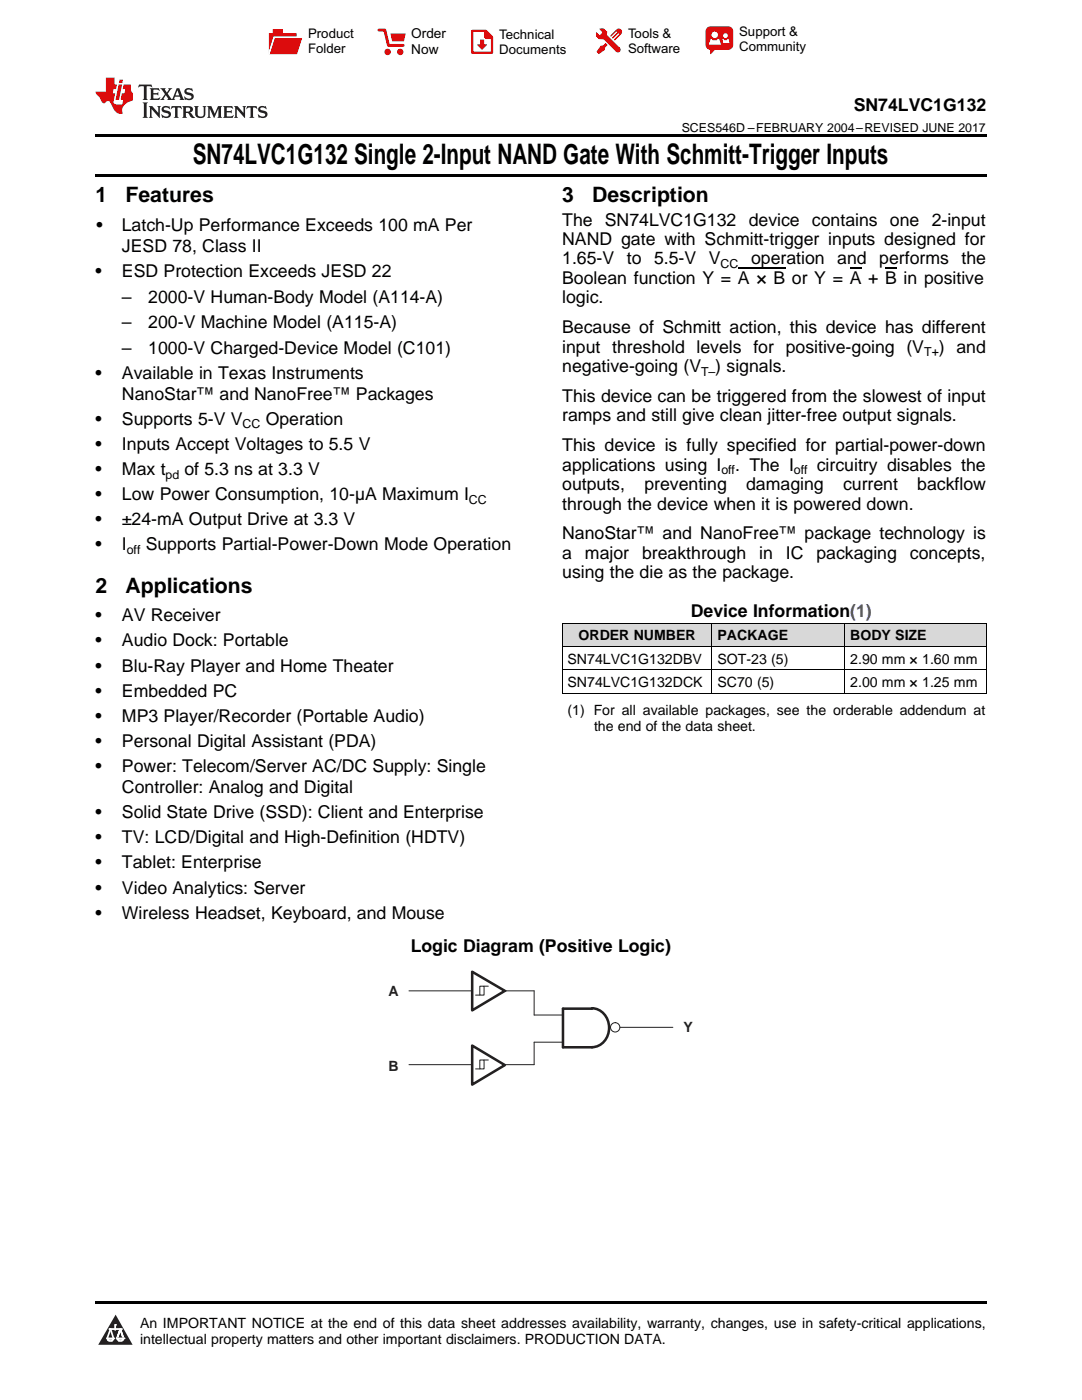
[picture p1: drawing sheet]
<svg xmlns="http://www.w3.org/2000/svg" width="216mm" height="279mm" viewBox="0 0 216 279" stroke-linecap="round" stroke-linejoin="round" font-family="sans-serif">
<defs><g id="words">
<text font-size="5.6" x="38.5" y="32.8">SN74LVC1G132 Single 2-Input NAND Gate With Schmitt-Trigger Inputs</text>
<g font-size="4.2">
<text x="19" y="40.4">1</text>
<text x="25" y="40.4">Features</text>
<text x="112.2" y="40.4">3</text>
<text x="118.2" y="40.4">Description</text>
<text x="19" y="118.3">2</text>
<text x="25" y="118.3">Applications</text>
</g>
<g font-size="3.5">
<text x="170.4" y="22.2">SN74LVC1G132</text>
<text x="19.2" y="46.1">•</text>
<text x="24.3" y="46.1">Latch-Up Performance Exceeds 100 mA Per</text>
<text x="112.2" y="45">The SN74LVC1G132 device contains one 2-input</text>
<text x="24.3" y="50.3">JESD 78, Class II</text>
<text x="112.2" y="48.9">NAND gate with Schmitt-trigger inputs designed for</text>
<text x="112.2" y="52.8">1.65-V</text>
<text x="125.1" y="52.8">to</text>
<text x="130.5" y="52.8">5.5-V</text>
<text x="141.4" y="52.8">V</text>
<text x="149.9" y="52.8">operation</text>
<text x="167.1" y="52.8">and</text>
<text x="175.5" y="52.8">performs</text>
<text x="191.9" y="52.8">the</text>
<text x="19" y="55.3">•</text>
<text x="24.3" y="55.3">ESD Protection Exceeds JESD 22</text>
<text x="112.2" y="56.7">Boolean function Y = A × B or Y = A + B in positive</text>
<text x="24.3" y="60.4">–</text>
<text x="24.3" y="65.5">–</text>
<text x="29.6" y="60.4">2000-V Human-Body Model (A114-A)</text>
<text x="29.6" y="65.5">200-V Machine Model (A115-A)</text>
<text x="112.2" y="60.5">logic.</text>
<text x="24.3" y="70.6">–</text>
<text x="29.6" y="70.6">1000-V Charged-Device Model (C101)</text>
<text x="112.2" y="66.5">Because of Schmitt action, this device has different</text>
<text x="112.2" y="70.4">input threshold levels for positive-going (V</text>
<text x="187.3" y="70.4">) and</text>
<text x="19" y="75.6">•</text>
<text x="24.3" y="75.6">Available in Texas Instruments</text>
<text x="112.2" y="74.3">negative-going (V</text>
<text x="142.7" y="74.3">) signals.</text>
<text x="24.3" y="79.8">NanoStar™ and NanoFree™ Packages</text>
<text x="112.2" y="80.2">This device can be triggered from the slowest of input</text>
<text x="19" y="84.8">•</text>
<text x="19" y="89.8">•</text>
<text x="24.3" y="84.8">Supports 5-V V</text>
<text x="24.3" y="89.8">Inputs Accept Voltages to 5.5 V</text>
<text x="53" y="84.8">Operation</text>
<text x="112.2" y="84.1">ramps and still give clean jitter-free output signals.</text>
<text x="19" y="94.8">•</text>
<text x="24.3" y="94.8">Max t</text>
<text x="36.8" y="94.8">of 5.3 ns at 3.3 V</text>
<text x="112.2" y="90.1">This device is fully specified for partial-power-down</text>
<text x="112.2" y="93.9">applications using I</text>
<text x="146.7" y="93.9">. The I</text>
<text x="163" y="93.9">circuitry disables the</text>
<text x="19" y="99.8">•</text>
<text x="24.3" y="99.8">Low Power Consumption, 10-µA Maximum I</text>
<text x="112.2" y="97.8">outputs,</text>
<text x="112.2" y="101.7">through the device when it is powered down.</text>
<text x="128.6" y="97.8">preventing</text>
<text x="148.9" y="97.8">damaging</text>
<text x="168.2" y="97.8">current</text>
<text x="183" y="97.8">backflow</text>
<text x="19" y="104.8">•</text>
<text x="24.3" y="104.8">±24-mA Output Drive at 3.3 V</text>
<text x="112.2" y="107.7">NanoStar™ and NanoFree™ package technology is</text>
<text x="19" y="109.9">•</text>
<text x="24.3" y="109.9">I</text>
<text x="29.1" y="109.9">Supports Partial-Power-Down Mode Operation</text>
<text x="112.2" y="111.5">a</text>
<text x="116.7" y="111.5">major</text>
<text x="128.1" y="111.5">breakthrough</text>
<text x="151.5" y="111.5">in</text>
<text x="156.8" y="111.5">IC</text>
<text x="162.9" y="111.5">packaging</text>
<text x="181.5" y="111.5">concepts,</text>
<text x="112.2" y="115.4">using the die as the package.</text>
<text x="19" y="124">•</text>
<text x="24.3" y="124">AV Receiver</text>
<text x="137.8" y="123.2">Device Information(1)</text>
<text x="19" y="129">•</text>
<text x="24.3" y="129">Audio Dock: Portable</text>
<text x="19" y="134">•</text>
<text x="24.3" y="134">Blu-Ray Player and Home Theater</text>
<text x="19" y="139">•</text>
<text x="24.3" y="139">Embedded PC</text>
<text x="19" y="144">•</text>
<text x="19" y="149">•</text>
<text x="24.3" y="144">MP3 Player/Recorder (Portable Audio)</text>
<text x="24.3" y="149">Personal Digital Assistant (PDA)</text>
<text x="19" y="154.1">•</text>
<text x="24.3" y="154.1">Power: Telecom/Server AC/DC Supply: Single</text>
<text x="24.3" y="158.3">Controller: Analog and Digital</text>
<text x="19" y="163.3">•</text>
<text x="24.3" y="163.3">Solid State Drive (SSD): Client and Enterprise</text>
<text x="19" y="168.3">•</text>
<text x="19" y="173.3">•</text>
<text x="24.3" y="168.3">TV: LCD/Digital and High-Definition (HDTV)</text>
<text x="24.3" y="173.3">Tablet: Enterprise</text>
<text x="19" y="178.3">•</text>
<text x="24.3" y="178.3">Video Analytics: Server</text>
<text x="19" y="183.3">•</text>
<text x="24.3" y="183.3">Wireless Headset, Keyboard, and Mouse</text>
<text x="82" y="190">Logic Diagram (Positive Logic)</text>
</g>
<g font-size="2.8">
<text x="115.4" y="127.8">ORDER NUMBER</text>
<text x="143.2" y="127.8">PACKAGE</text>
<text x="169.7" y="127.8">BODY SIZE</text>
<text x="113.2" y="132.5">SN74LVC1G132DBV</text>
<text x="113.2" y="137.1">SN74LVC1G132DCK</text>
<text x="143.2" y="132.5">SOT-23 (5)</text>
<text x="143.2" y="137.1">SC70 (5)</text>
<text x="169.7" y="132.5">2.90 mm × 1.60 mm</text>
<text x="169.7" y="137.1">2.00 mm × 1.25 mm</text>
<text x="113.2" y="142.6">(1) For all available packages, see the orderable addendum at</text>
<text x="118.5" y="145.8">the end of the data sheet.</text>
<text x="27.9" y="265">An IMPORTANT NOTICE at the end of this data sheet addresses availability, warranty, changes, use in safety-critical applications,</text>
<text x="27.9" y="268.2">intellectual property matters and other important disclaimers. PRODUCTION DATA.</text>
</g>
<g font-size="2.8" fill="#231f20">
<text x="77.5" y="198.8">A</text>
<text x="136.4" y="206">Y</text>
<text x="77.5" y="213.7">B</text>
</g>
<g font-size="2.7">
<text x="82.1" y="7.7">Order</text>
<text x="82.1" y="10.7">Now</text>
</g>
<g font-size="2.6">
<text x="61.5" y="7.6">Product</text>
<text x="61.5" y="10.6">Folder</text>
<text x="99.6" y="7.8">Technical</text>
<text x="99.6" y="10.8">Documents</text>
<text x="125.3" y="7.6">Tools &amp;</text>
<text x="125.3" y="10.6">Software</text>
<text x="147.5" y="7.2">Support &amp;</text>
<text x="147.5" y="10.2">Community</text>
</g>
<g font-size="2.5">
<text x="136" y="26.3">SCES546D –FEBRUARY 2004–REVISED JUNE 2017</text>
<text x="143.8" y="53.5">CC</text>
<text x="184.4" y="71.1">T+</text>
<text x="139.9" y="75">T–</text>
<text x="48.4" y="85.5">CC</text>
<text x="33" y="95.5">pd</text>
<text x="143.9" y="94.7">off</text>
<text x="158.4" y="94.7">off</text>
<text x="93.6" y="100.5">CC</text>
<text x="25.3" y="110.6">off</text>
</g>
</g></defs>
<g fill="#d8d8d8">
<path d="M112.2 124.4h29.9v4.7h-29.9z"/>
<path d="M142.1 124.4h26.5v4.7h-26.5z"/>
<path d="M168.6 124.4h28.2v4.7h-28.2z"/>
</g>
<path d="M23.1 262.4l3.4 6h-6.9z" fill="#231f20"/>
<path d="M21.4 267.1h1.2l-.3 .5h-.3a.55 .55 0 0 1-.6-.5z" fill-rule="evenodd" fill="#fff"/>
<path d="M21.4 267.1h1.2l-.3 .5h-.3a.55 .55 0 0 1-.6-.5z" fill="none" stroke="#231f20" stroke-width=".34"/>
<path d="M21.4 267.1l1.2 .1-.3 .4h-.5z" fill="none" stroke="#fff" stroke-width=".34"/>
<path d="M23 265.3h.1" fill="none" stroke="#fff" stroke-width=".34"/>
<path d="M23 264.4v.9z" fill="#fff"/>
<path d="M23 264.4v.9z" fill="none" stroke="#fff" stroke-width=".34"/>
<circle cx="23" cy="264.4" r=".17" fill="#fff"/>
<path d="M21.9 265.2h.1" fill="none" stroke="#fff" stroke-width=".34"/>
<path d="M21.9 265.2h2.3z" fill="#fff"/>
<path d="M21.9 265.2h2.3z" fill="none" stroke="#fff" stroke-width=".34"/>
<circle cx="24.2" cy="265.2" r=".17" fill="#fff"/>
<path d="M23.3 267.1h.1" fill="none" stroke="#fff" stroke-width=".34"/>
<path d="M24 265.2l-.7 1.9z" fill="#fff"/>
<path d="M24 265.2l-.7 1.9z" fill="none" stroke="#fff" stroke-width=".34"/>
<path d="M24 265.2l.7 1.9z" fill="#fff"/>
<path d="M24 265.2l.7 1.9z" fill="none" stroke="#fff" stroke-width=".34"/>
<path d="M24.6 267.1h.1" fill="none" stroke="#fff" stroke-width=".34"/>
<circle cx="21.4" cy="267.1" r=".17" fill="#fff"/>
<path d="M22.1 265.2l-.7 1.9z" fill="#fff"/>
<path d="M22.1 265.2l-.7 1.9z" fill="none" stroke="#fff" stroke-width=".34"/>
<path d="M22.1 265.2l.5 1.9z" fill="#fff"/>
<path d="M22.1 265.2l.5 1.9z" fill="none" stroke="#fff" stroke-width=".34"/>
<circle cx="22.6" cy="267.1" r=".17" fill="#fff"/>
<path d="M23.4 267.1h1.3a.65 .65 0 0 1-.7 .5 .65 .65 0 0 1-.6-.5z" fill-rule="evenodd" fill="#fff"/>
<path d="M23.4 267.1h1.3a.65 .65 0 0 1-.7 .5 .65 .65 0 0 1-.6-.5z" fill="none" stroke="#231f20" stroke-width=".34"/>
<path d="M23.4 267.1h1.3l-.4 .5h-.6z" fill="none" stroke="#fff" stroke-width=".34"/>
<path d="M23.3 267.1h.1" fill="none" stroke="#fff" stroke-width=".34"/>
<circle cx="24.7" cy="267.1" r=".17" fill="#fff"/>
<path d="M19 259.7h177.8v.5h-177.8z" fill="#000"/>
<path d="M118.1 201.2a4 4 0 0 1 3.3 2.9 4 4 0 0 1-1.3 4.2 3.1 3.1 0 0 1-2 .7M118.2 201.3h-5.9v7.7h5.9" fill="none" stroke="#231f20" stroke-width=".51"/>
<path d="M81.6 197.7h25M106.6 202.6h5.7M106.6 208h5.7M121.8 205h12.5" fill="none" stroke="#231f20" stroke-width=".2"/>
<path d="M94.2 193.9l6.5 3.8-6.5 3.9z" fill="#fff"/>
<path d="M94.2 193.9l6.5 3.8-6.5 3.9z" fill="none" stroke="#231f20" stroke-width=".51"/>
<circle cx="100.7" cy="197.7" r=".17" fill="#231f20"/>
<path d="M95.7 196.8h.9v1.8h-.9z" fill="#fff"/>
<path d="M94.9 198.6h.8M95.7 196.8h.9v1.8h-.9zM96.6 196.8h.8M81.6 212.5h25" fill="none" stroke="#231f20" stroke-width=".2"/>
<path d="M94.2 208.7l6.5 3.9-6.5 3.9z" fill="#fff"/>
<path d="M94.2 208.7l6.5 3.9-6.5 3.9z" fill="none" stroke="#231f20" stroke-width=".51"/>
<path d="M95.7 211.5h.9v1.8h-.9z" fill="#fff"/>
<path d="M106.6 197.7v4.9M94.9 213.3h.8M95.7 211.5h.9v1.8h-.9zM96.6 211.5h.8M106.6 208v4.5M122.8 205.1h.1" fill="none" stroke="#231f20" stroke-width=".2"/>
<circle cx="122.8" cy="205" r=".93" fill="#fff"/>
<circle cx="122.8" cy="205" r=".93" fill="none" stroke="#231f20" stroke-width=".2"/>
<path d="M112.2 138.3h84.6M112.2 133.7h84.6M112.2 129h84.6M112.2 124.4h84.6M112.2 124.4v14M142 124.4v14M168.5 124.4v14M196.8 124.4v14" fill="none" stroke="#000" stroke-width=".2"/>
<path d="M19 34.8h177.8v.5h-177.8zM19 26.8h177.8v.6h-177.8z" fill="#000"/>
<path d="M27.7 16.9l-.1 .6 .6-.3h.5v.2v2.2l-.2 .4h1l-.2-.4v-2.2v-.2h.5l.6 .3-.2-.6zM29.9 17.6l.2 .4v1.6l-.2 .4h1.9l.1-.6a1.09 1.09 0 0 1-1.3 .1v-.6h.6l.4 .2v-.7l-.2 .2h-.8v-.6l.2-.1a1.01 1.01 0 0 1 1 .3l-.1-.6zM32 17.6l.9 1.2-1 1.2h.9l-.2-.3 .5-.7 .5 .7-.3 .3h1.7l-.2-.3 .1-.4h1l.1 .4-.2 .3h1l-.3-.4-.7-2h-.5l-1 2.2-.8-1.1 .9-1.1h-.9l.2 .2-.4 .7-.4-.7 .2-.2zM35.4 18l.4 1h-.8zM37 17.7a.66 .66 0 0 0-.2 .8 .66 .66 0 0 0 .6 .4l.7 .2 .1 .2a.8 .8 0 0 1-.7 .4 .8 .8 0 0 1-.7-.5l.1 .8 .2-.2a.94 .94 0 0 0 1.1 .1 .94 .94 0 0 0 .4-.9 1.48 1.48 0 0 0-1.3-.6v-.4a1.1 1.1 0 0 1 1.2 .2l-.2-.6-.2 .1-.5-.1zM28.5 20.4l.2 .4v2.3l-.2 .4h1l-.2-.4v-2.3l.2-.4zM29.7 21.2l.2 .4v1.5l-.2 .4h.8l-.3-.4 .1-1.3 1.6 1.8v-2l.2-.4h-.7l.2 .2v1.1l-1.2-1.3zM32.5 21.3a.66 .66 0 0 0-.2 .8 .66 .66 0 0 0 .6 .4l.6 .2 .2 .2a.8 .8 0 0 1-.8 .4 .8 .8 0 0 1-.7-.5l.2 .7 .2-.1a.94 .94 0 0 0 1 .1 .94 .94 0 0 0 .5-1 1.47 1.47 0 0 0-1.3-.6l-.1-.3a1.1 1.1 0 0 1 1.3 .2l-.2-.6-.2 .1-.5-.2zM34.3 21.2l-.2 .6a.64 .64 0 0 1 .8-.3v1.6l-.2 .4h1l-.3-.4 .1-1.6a.66 .66 0 0 1 .8 .3l-.2-.6zM36.3 21.2l.3 .4v1.5l-.3 .4h1l-.2-.2v-.7h.5l.1 .1a.8 .8 0 0 0 1.2 .7l-1-1a.62 .62 0 0 0 .6-.5 .62 .62 0 0 0-.6-.7zM37.1 21.5h.1a.48 .48 0 0 1 .6 0 .48 .48 0 0 1 .1 .6l-.2 .1-.6 .1zM38.7 21.2l.2 .2a2.29 2.29 0 0 0 .4 2 1.05 1.05 0 0 0 1.7-.7v-1.3l.2-.2h-.8l.2 .4v1.1a.61 .61 0 0 1-.6 .6 .61 .61 0 0 1-.6-.6v-1.1l.3-.4zM41.3 21.2l.3 .4v1.5l-.3 .4h.8l-.2-.4v-1.4l.8 1.9 .9-1.9v1.4l-.2 .4h.9l-.2-.4v-1.5l.2-.4h-.8l-.7 1.5-.6-1.5zM44.5 21.2l.2 .4v1.5l-.2 .4h1.9l.2-.6a1.1 1.1 0 0 1-1.4 .2v-.7h.6l.4 .2v-.6l-.2 .1-.8 .1v-.6l.2-.1a1.02 1.02 0 0 1 1.1 .2l-.2-.5zM46.7 21.2l.2 .4v1.5l-.2 .4h.8l-.3-.4 .1-1.3 1.6 1.8v-2l.2-.4h-.7l.2 .2v1.1l-1.2-1.3zM49.3 21.2l-.1 .6a.64 .64 0 0 1 .8-.3v1.6l-.3 .4h1l-.2-.4v-1.6a.66 .66 0 0 1 .8 .3l-.1-.6zM51.7 21.3a.66 .66 0 0 0-.2 .7 .66 .66 0 0 0 .7 .5l.6 .2 .1 .2a.8 .8 0 0 1-.7 .4 .8 .8 0 0 1-.7-.5l.1 .7 .2-.1a.94 .94 0 0 0 1.1 .1 .94 .94 0 0 0 .4-1 1.48 1.48 0 0 0-1.2-.6l-.1-.3a1.1 1.1 0 0 1 1.2 .2l-.2-.6-.1 .1-.6-.2z" fill="#231f20"/>
<path d="M21.1 15.5v2.8h-2v.4l.9 .9a.96 .96 0 0 0 1 1 .59 .59 0 0 1 .5-.4 .59 .59 0 0 1 .5 .3l.4 .8a1.61 1.61 0 0 0 2.1 1.3 1.63 1.63 0 0 1 1.1-2.2l.9-.3v-1.5a1.6 1.6 0 0 1-.4-1.7h-1.4l-.2 .9h.5l-.2 .8h-.5l-.2 1v.3h.5l-.2 .9h-.7a.74 .74 0 0 1-1-.6l.3-1.6h-.5l.2-.8h.5l.1-.9h-.4v-1.4zM23.7 16.9l-.7 3h.8l.6-3zM23.8 15.9l-.1 .7h.7l.2-.7z" fill="#ee1d23"/>
<g fill="#d60000">
<path d="M54.4 5.8h2v.8h2.8v4.2h-5.5v-4.2h.7z" fill-rule="evenodd"/>
<path d="M54.7 7.5h5.6l-1 3.3h-5.6z" fill-rule="evenodd"/>
</g>
<path d="M54.6 7.4h5.8l-.1 .1h-5.5l-1.1 3.3z" fill-rule="evenodd" fill="#fff"/>
<path d="M54.6 7.4h5.8l-.1 .1h-5.5l-1.1 3.3z" fill="none" stroke="#fff" stroke-width=".2"/>
<path d="M75.6 6h1.2l.7 3.1h3" fill="none" stroke="#d60000" stroke-width=".56"/>
<g fill="#d60000">
<path d="M77.9 6.7h3.1l-.4 1.5h-2.3z" fill-rule="evenodd"/>
<circle cx="77.3" cy="10.4" r=".64"/>
<circle cx="79.9" cy="10.4" r=".64"/>
</g>
<path d="M94.2 6.2h2.7l1.3 1.2v3.1h-4z" fill="none" stroke="#d60000" stroke-width=".44"/>
<g fill="#d60000">
<path d="M95.8 7.9h.8v1h.6l-1 1.1-1-1v-.1h.6z" fill-rule="evenodd"/>
<path d="M96.6 6.2h.3l1.3 1.2v.4h-1.3l-.3-.4z" fill-rule="evenodd"/>
<path d="M119.6 5.7h.9l.6 .6 .1 .7 2.5 2.5-.8 .8-2.3-2.3-1.1-.2-.6-.6v-.8l.7 .6 .5-.4v-.2l-.4-.5z" fill-rule="evenodd"/>
<path d="M119.9 9.1h.4l.5-.5 .4 .4-.5 .5v.4l-1.2 .9-.5-.5z" fill-rule="evenodd"/>
<path d="M123 5.9a.67 .67 0 0 1 .9 0 .67 .67 0 0 1 0 .9z" fill-rule="evenodd"/>
<path d="M123 5.9l.9 .9-1.2 1.2h-.2l.1-.2 .9-.9 .1-.2h-.3l-.9 1h-.2v-.2l.9-1 .1-.2h-.3l-.9 1h-.2v-.2z" fill-rule="evenodd"/>
<circle cx="123.3" cy="9.9" r=".54"/>
</g>
<path d="M121.1 6.3l-.1 .7" fill="none" stroke="#d60000" stroke-width=".2"/>
<g fill="#d60000">
<path d="M141.1 5.5l.6-.2h3.6a.95 .95 0 0 1 1 .9v2.8a.95 .95 0 0 1-1 .9h-3.6a.95 .95 0 0 1-.9-.9v-2.8z" fill-rule="evenodd"/>
<path d="M141.7 9.9h.9l-.7 .9h-.2z" fill-rule="evenodd"/>
</g>
<g fill="#fff">
<path d="M144.3 8.6h1.3z"/>
<path d="M141.8 7.8h.3l.1 .2h.8l.2-.2h.3l.4 1.1h-2.5z" fill-rule="evenodd"/>
<path d="M144.2 7.8h.2l.2 .2h.4l.2-.2h.2l.2 .8h-1.3z" fill-rule="evenodd"/>
<circle cx="142.6" cy="6.9" r=".65"/>
<circle cx="144.8" cy="7.1" r=".48"/>
</g>
<path d="M147.2 53.5h9.5M169.6 53.5h2.3M176.6 53.5h2.4" fill="none" stroke="#000" stroke-width=".25"/>
<use href="#words"/>
</svg>
